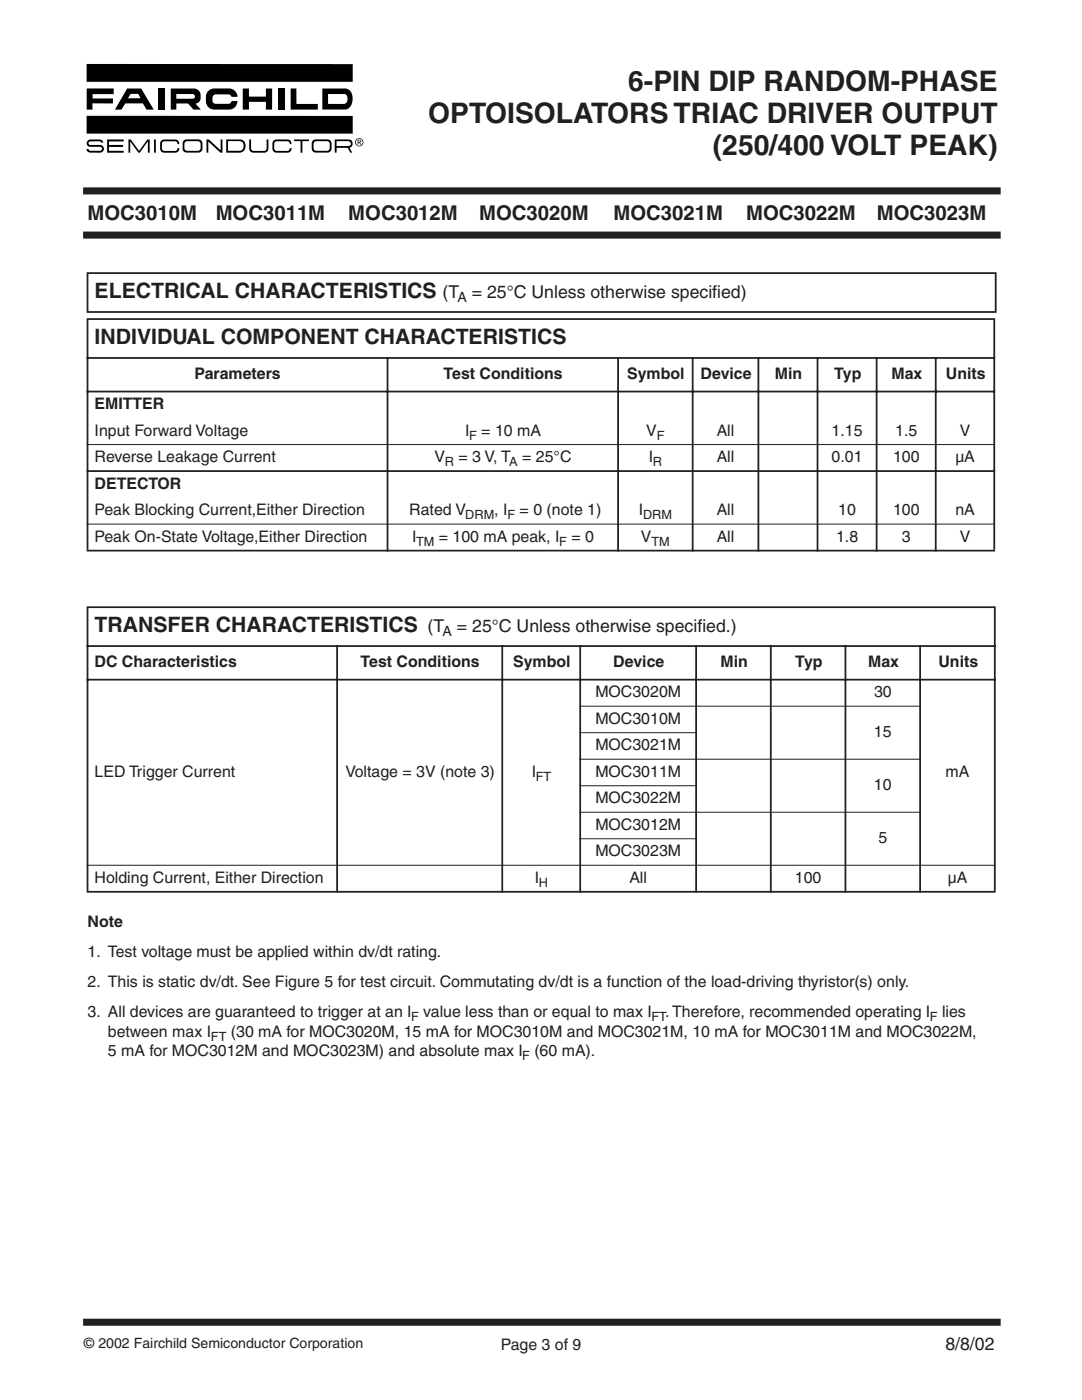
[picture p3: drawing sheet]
<svg xmlns="http://www.w3.org/2000/svg" width="216mm" height="279mm" viewBox="0 0 216 279" stroke-linecap="round" stroke-linejoin="round" font-family="sans-serif">
<defs><g id="words">
<g font-size="5.6" fill="#231f20">
<text x="125.4" y="18.2">6-PIN DIP RANDOM-PHASE</text>
<text x="85.4" y="24.6">OPTOISOLATORS TRIAC DRIVER OUTPUT</text>
<text x="142.2" y="30.9">(250/400 VOLT PEAK)</text>
</g>
<g font-size="4.2" fill="#231f20">
<text x="18.9" y="59.4">ELECTRICAL CHARACTERISTICS</text>
<text x="18.9" y="68.6">INDIVIDUAL COMPONENT CHARACTERISTICS</text>
<text x="18.9" y="126.1">TRANSFER CHARACTERISTICS</text>
</g>
<g font-size="4.1" fill="#231f20">
<text x="17.5" y="44">MOC3010M</text>
<text x="43" y="44">MOC3011M</text>
<text x="69.5" y="44">MOC3012M</text>
<text x="95.6" y="44">MOC3020M</text>
<text x="122.4" y="44">MOC3021M</text>
<text x="148.9" y="44">MOC3022M</text>
<text x="175" y="44">MOC3023M</text>
</g>
<g font-size="3.5" fill="#231f20">
<text x="88.3" y="59.4">(T</text>
<text x="94.2" y="59.4">= 25°C Unless otherwise specifed)</text>
<text x="142.1" y="59.4">i</text>
<text x="85.3" y="126.1">(T</text>
<text x="91.2" y="126.1">= 25°C Unless otherwise specifed.)</text>
<text x="139.2" y="126.1">i</text>
<text x="188.6" y="269.4">8/8/02</text>
</g>
<g font-size="3.2" fill="#231f20">
<text x="38.8" y="75.7">Parameters</text>
<text x="88.5" y="75.7">Test Conditions</text>
<text x="125.1" y="75.7">Symbol</text>
<text x="139.8" y="75.7">Device</text>
<text x="154.6" y="75.7">Min</text>
<text x="166.4" y="75.7">Typ</text>
<text x="177.9" y="75.7">Max</text>
<text x="188.8" y="75.7">Units</text>
<text x="18.9" y="81.7">EMITTER</text>
<text x="18.9" y="87">Input Forward Voltage</text>
<text x="92.8" y="87">I</text>
<text x="96" y="87">= 10 mA</text>
<text x="129" y="87">V</text>
<text x="143" y="87">All</text>
<text x="165.9" y="87">1.15</text>
<text x="178.6" y="87">1.5</text>
<text x="191.5" y="87">V</text>
<text x="18.9" y="92.3">Reverse Leakage Current</text>
<text x="86.7" y="92.3">V</text>
<text x="91.5" y="92.3">= 3 V, T</text>
<text x="104.2" y="92.3">= 25°C</text>
<text x="129.4" y="92.3">I</text>
<text x="143" y="92.3">All</text>
<text x="165.9" y="92.3">0.01</text>
<text x="178.2" y="92.3">100</text>
<text x="190.6" y="92.3">µA</text>
<text x="18.9" y="97.5">DETECTOR</text>
<text x="18.9" y="102.8">Peak Blocking Current,Either Direction</text>
<text x="81.7" y="102.8">Rated V</text>
<text x="98.6" y="102.8">, I</text>
<text x="103.7" y="102.8">= 0 (note 1)</text>
<text x="127.5" y="102.8">I</text>
<text x="143" y="102.8">All</text>
<text x="167.3" y="102.8">10</text>
<text x="178.2" y="102.8">100</text>
<text x="190.6" y="102.8">nA</text>
<text x="18.9" y="108.1">Peak On-State Voltage,Either Direction</text>
<text x="82.2" y="108.1">I</text>
<text x="87.6" y="108.1">= 100 mA peak, I</text>
<text x="114" y="108.1">= 0</text>
<text x="127.9" y="108.1">V</text>
<text x="143" y="108.1">All</text>
<text x="166.8" y="108.1">1.8</text>
<text x="180" y="108.1">3</text>
<text x="191.5" y="108.1">V</text>
<text x="18.9" y="133.2">DC Characteristics</text>
<text x="71.9" y="133.2">Test Conditions</text>
<text x="102.4" y="133.2">Symbol</text>
<text x="122.4" y="133.2">Device</text>
<text x="143.8" y="133.2">Min</text>
<text x="158.7" y="133.2">Typ</text>
<text x="173.2" y="133.2">Max</text>
<text x="187.3" y="133.2">Units</text>
<text x="118.8" y="139.2">MOC3020M</text>
<text x="174.4" y="139.2">30</text>
<text x="118.8" y="144.5">MOC3010M</text>
<text x="118.8" y="149.8">MOC3021M</text>
<text x="174.4" y="147.1">15</text>
<text x="18.9" y="155">LED Trigger Current</text>
<text x="68.9" y="155">Voltage = 3V (note 3)</text>
<text x="106.1" y="155">I</text>
<text x="118.8" y="155">MOC3011M</text>
<text x="188.7" y="155">mA</text>
<text x="118.8" y="160.3">MOC3022M</text>
<text x="174.4" y="157.7">10</text>
<text x="118.8" y="165.6">MOC3012M</text>
<text x="118.8" y="170.9">MOC3023M</text>
<text x="175.3" y="168.3">5</text>
<text x="18.9" y="176.2">Holding Current, Either Direction</text>
<text x="106.7" y="176.2">I</text>
<text x="125.6" y="176.2">All</text>
<text x="158.6" y="176.2">100</text>
<text x="189.1" y="176.2">µA</text>
<text x="17.5" y="185">Note</text>
<text x="17.5" y="191">1. Test voltage must be applied within dv/dt rating.</text>
<text x="17.5" y="197">2. This is static dv/dt. See Figure 5 for test circuit. Commutating dv/dt is a function of the load-driving thyristor(s) only.</text>
<text x="17.5" y="203">3. All devices are guaranteed to trigger at an I</text>
<text x="84.5" y="203">value less than or equal to max I</text>
<text x="132.7" y="203">. Therefore, recommended operating I</text>
<text x="188" y="203">lies</text>
<text x="21.5" y="206.9">between max I</text>
<text x="46.1" y="206.9">(30 mA for MOC3020M, 15 mA for MOC3010M and MOC3021M, 10 mA for MOC3011M and MOC3022M,</text>
<text x="21.5" y="210.8">5 mA for MOC3012M and MOC3023M) and absolute max I</text>
<text x="106.6" y="210.8">(60 mA).</text>
<text x="99.9" y="269.3">Page 3 of 9</text>
</g>
<g font-size="2.8" fill="#231f20">
<text x="91.3" y="60.3">A</text>
<text x="88.3" y="127">A</text>
<text x="16.8" y="268.9">© 2002 Fairchild Semiconductor Corporation</text>
</g>
<g font-size="2.5" fill="#231f20">
<text x="93.6" y="87.8">F</text>
<text x="131.1" y="87.8">F</text>
<text x="88.8" y="93">R</text>
<text x="101.6" y="93">A</text>
<text x="130.3" y="93">R</text>
<text x="92.8" y="103.6">DRM</text>
<text x="101.3" y="103.6">F</text>
<text x="128.3" y="103.6">DRM</text>
<text x="83" y="108.9">TM</text>
<text x="111.6" y="108.9">F</text>
<text x="130" y="108.9">TM</text>
<text x="106.9" y="155.8">FT</text>
<text x="107.5" y="177">H</text>
<text x="82" y="203.8">F</text>
<text x="130" y="203.8">FT</text>
<text x="185.5" y="203.8">F</text>
<text x="42.1" y="207.7">FT</text>
<text x="104.2" y="211.6">F</text>
</g>
</g></defs>
<path d="M17.3 263.9h181.7" fill="none" stroke="#231f20" stroke-width="1.4"/>
<path d="M17.1 12.6h55.4v18h-55.4z" fill="#fff"/>
<g fill="#000">
<path d="M41.6 18.1l.7-.4h.4h3a1.68 1.68 0 0 1 1.7 1.6h-1.2l-.4-.4-.2-.1h-2.5a.65 .65 0 0 0-.7 .7v.6a.65 .65 0 0 0 .7 .6h2.5a.65 .65 0 0 0 .6-.5h1.2a1.61 1.61 0 0 1-1.7 1.7h-3a1.63 1.63 0 0 1-1.6-1.7 2.3 2.3 0 0 1 .5-2.1zM48.4 17.7h1.3v1.6h3.4v-1.6h1.2v4.2h-1.2v-1.6h-3.4v1.6h-1.3zM58 17.7h1.1v3h4.3v1.2h-5.4zM17.3 12.8h53.1v3.5h-53.1zM17.5 28.1l.6-.3h1.7a.7 .7 0 0 1 .8 .7h-.4l-.1-.2-.4-.1h-1.6l-.4 .2v.2l.1 .3h.3h1.9a.77 .77 0 0 1 .7 .8 .77 .77 0 0 1-.8 .8h-1.8a.78 .78 0 0 1-.9-.8h.5l.1 .3 .3 .1h1.9a.4 .4 0 0 0 .4-.4 .4 .4 0 0 0-.4-.4h-1.9a.71 .71 0 0 1-.8-.4 .71 .71 0 0 1 .2-.8zM17.3 17.7h5.4v1.1h-4.2v.9h4v1l-4.1-.1v1.3h-1.1zM21.4 27.8h3.3v.4h-3v.7h2.9v.4h-2.9v.8h3v.4h-3.3zM25.6 27.8h.5l1.7 2.3 1.6-2.3h.5v2.7h-.4v-2.3l-1.6 2.3h-.3l-1.6-2.3v2.3h-.4zM31.6 17.7h1.2v4.2h-1.2zM32.2 28.1l.6-.3h2.2a.81 .81 0 0 1 .8 1h-.4l-.1-.4-.4-.2h-2.1l-.4 .2-.1 1.2 .1 .3 .4 .2h2.1l.4-.2 .1-.3h.4a.81 .81 0 0 1-.8 .9h-2.2a.8 .8 0 0 1-.8-.8v-1.1zM41.2 27.8h.5l2.3 2.2v-2.2h.4v2.7h-.4l-2.4-2.3v2.3h-.4zM49.7 27.8h.4v1.8l.2 .4 2.7 .1 .2-.5v-1.8h.4v1.8a.81 .81 0 0 1-.8 .9h-2.3a.8 .8 0 0 1-.8-.8z"/>
<path d="M55.6 17.7h1.2v4.2h-1.2zM54.6 28.1l.6-.3h2.2a.81 .81 0 0 1 .8 1h-.4l-.1-.4-.4-.2h-2.1l-.4 .2-.1 1.2 .3 .5h.2h2.1l.5-.2v-.3h.4a.81 .81 0 0 1-.8 .9h-2.2a.8 .8 0 0 1-.8-.8v-1.1zM58.7 27.8h3v.4h-1.4v2.3h-.3v-2.3h-1.3zM17.3 23.1h53.1v3.6h-53.1z"/>
<path d="M25.4 17.7l-2.5 4.2h1.3l.8-1.3h3.5l.7 1.3h1.5l-2.5-4.2zM26.1 18.7h1.5l.4 .9h-2.5z"/>
<path d="M64.3 17.7v4.2l4.9-.1a2.41 2.41 0 0 0 .3-4l-.5-.1zM65.5 18.8h3.4a1.14 1.14 0 0 1-.2 1.9h-3.2z"/>
<path d="M34.1 17.7v4.2h1.1v-1.2h2.3l1.1 1.2h1.5l-1.1-1.2a1.56 1.56 0 0 0 1.1-1.6 1.56 1.56 0 0 0-1.3-1.4zM35.2 18.8h3.2a.47 .47 0 0 1 .5 .4 .47 .47 0 0 1-.5 .5h-3.2z"/>
<path d="M36.7 28.1a2.11 2.11 0 0 0 0 2.1l.5 .3h2.4a.8 .8 0 0 0 .8-.8v-1.1a.8 .8 0 0 0-.8-.8h-2.4zM36.9 28.5l.5-.3 2.4 .1a1.42 1.42 0 0 1 .2 1.5l-.5 .3-2.4-.1a1.42 1.42 0 0 1-.2-1.5z"/>
<path d="M45.1 27.8v2.7h2.8a1.33 1.33 0 0 0 1.1-1.6 1.33 1.33 0 0 0-1.5-1.1zM45.5 28.2h2.4a1.01 1.01 0 0 1 .7 .9 1.01 1.01 0 0 1-.7 1h-2.4z"/>
<path d="M62.4 28.1a2.11 2.11 0 0 0 0 2.1l.6 .3h2.4a.8 .8 0 0 0 .8-.8v-1.1a.8 .8 0 0 0-.8-.8h-2.4zM62.6 28.5l.5-.3 2.4 .1a1.42 1.42 0 0 1 .2 1.5l-.5 .3-2.4-.1a1.42 1.42 0 0 1-.2-1.5z"/>
<path d="M66.8 27.8v2.7h.4v-1h2.1l.6 1h.4l-.6-1a.86 .86 0 0 0 .6-1 .86 .86 0 0 0-1-.7zM67.2 28.2h2.1a.51 .51 0 0 1 .7 .4 .51 .51 0 0 1-.6 .5h-2.2z"/>
<path d="M71 28.4a.7 .7 0 0 1 1.4 0 .7 .7 0 0 1-1.4 0zM70.8 28.4a.85 .85 0 0 0 1.7 0 .85 .85 0 0 0-1.7 0zM71.4 27.9v1h.1v-.4l.6 .4-.3-.5 .2-.1v-.3zM71.5 28l.4 .1-.1 .2h-.3z"/>
</g>
<path d="M30.9 27.8v2.7" fill="none" stroke="#000" stroke-width=".36"/>
<path d="M17.3 38.1h181.7M17.3 46.9h181.7" fill="none" stroke="#231f20" stroke-width="1.4"/>
<g fill="none" stroke="#231f20" stroke-width=".35">
<path d="M17.3 54.5h181.6M17.5 54.7v7.4M198.7 54.7v7.4M17.3 62.3h181.6M17.3 63.7h181.3M17.3 71.4h181.3M17.3 78.1h181.3M17.5 63.9v45.8M77.3 71.3v38.8M123.3 71.3v38.8M138.2 71.3v38.8M151.3 71.3v38.8"/>
<path d="M163.1 71.3v38.8M174.9 71.3v38.8M186.7 71.3v38.8M198.4 63.9v45.8M17.3 94h181.3M17.3 109.9h181.3M17.3 121.2h181.4M17.3 128.9h181.4M17.3 135.6h181.4M17.5 121.4v56.4M67.3 128.8v49.4M100.2 128.8v49.4"/>
<path d="M115.8 128.8v49.4M138.9 128.8v49.4M153.8 128.8v49.4M168.7 128.8v49.4M183.6 128.8v49.4M198.5 121.4v56.4M17.3 178h181.4"/>
</g>
<path d="M17.3 88.7h181.3M17.3 104.6h181.3M115.6 140.9h68.2M115.6 146.2h23.5M115.6 151.5h68.2M115.6 156.8h23.5M17.3 172.7h181.4M115.6 162.1h68.2M115.6 167.4h23.5" fill="none" stroke="#231f20" stroke-width=".2"/>
<use href="#words"/>
</svg>
